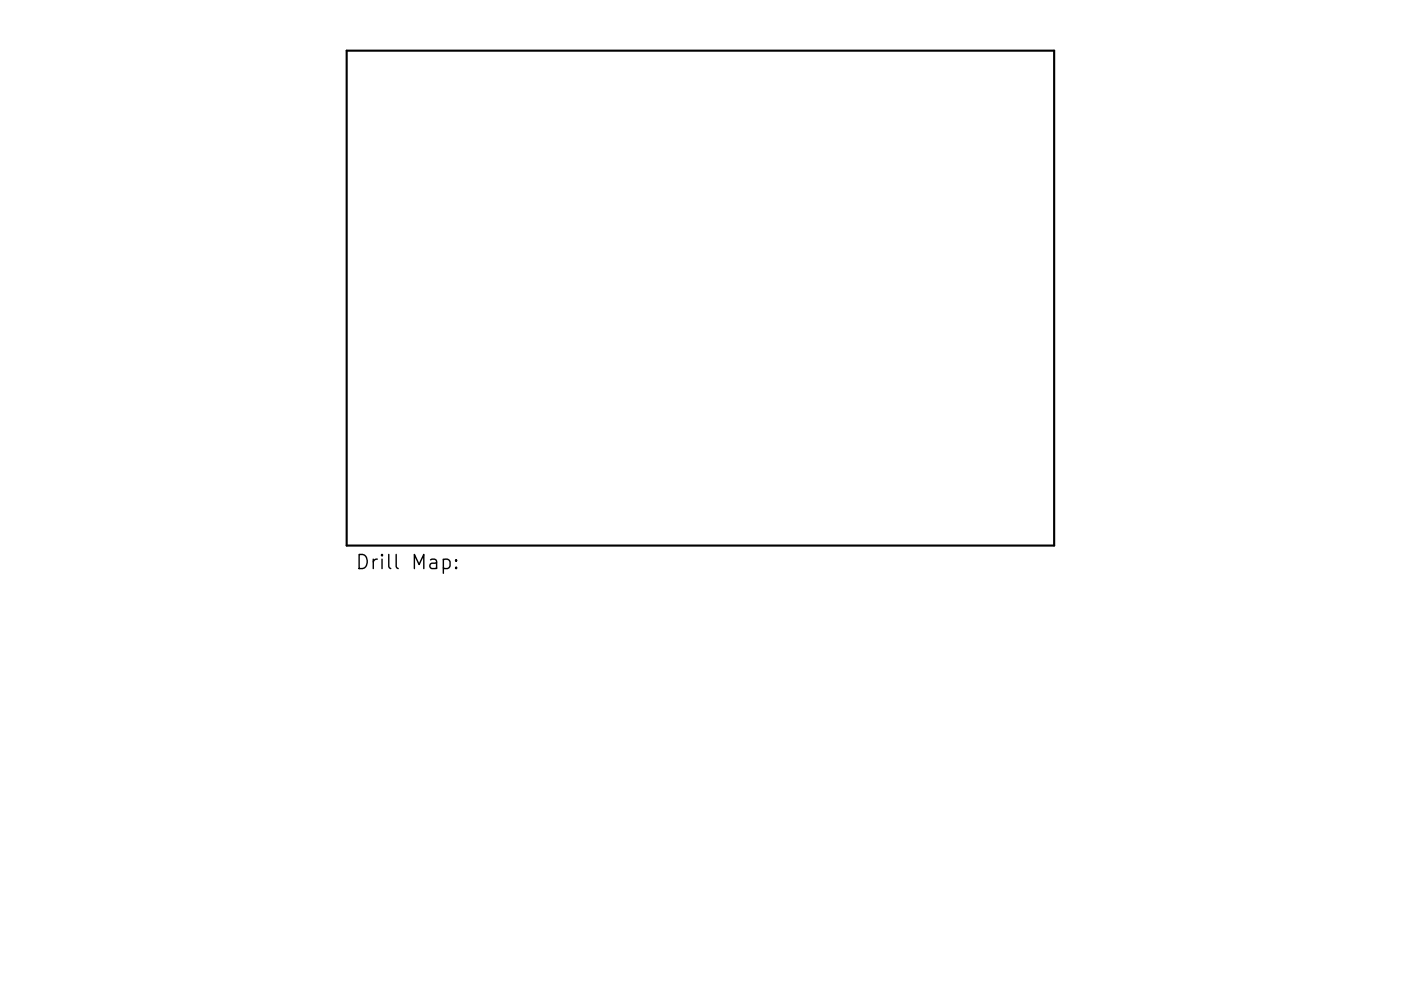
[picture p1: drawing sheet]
<svg xmlns="http://www.w3.org/2000/svg" width="297mm" height="210mm" viewBox="0 0 297 210" stroke-linecap="round" stroke-linejoin="round" font-family="sans-serif">
<defs><g id="words">
<text font-size="4.2" x="75.3" y="120.8">Drill Map:</text>
</g></defs>
<path d="M73.5 10.8h150v105h-150z" fill="none" stroke="#000" stroke-width=".45"/>
<path d="M94 118.8l.9-.2 .5 .6v.9l-.3 .4-.2 .1-.9-.1M96.7 118.8l.2 .1-.2 .2-.1-.2 .1-.1v.3M96.7 120.3l.2 .2-.2 .1-.1-.1 .1-.2v.3" fill="none" stroke="#000" stroke-width=".3"/>
<use href="#words"/>
</svg>
